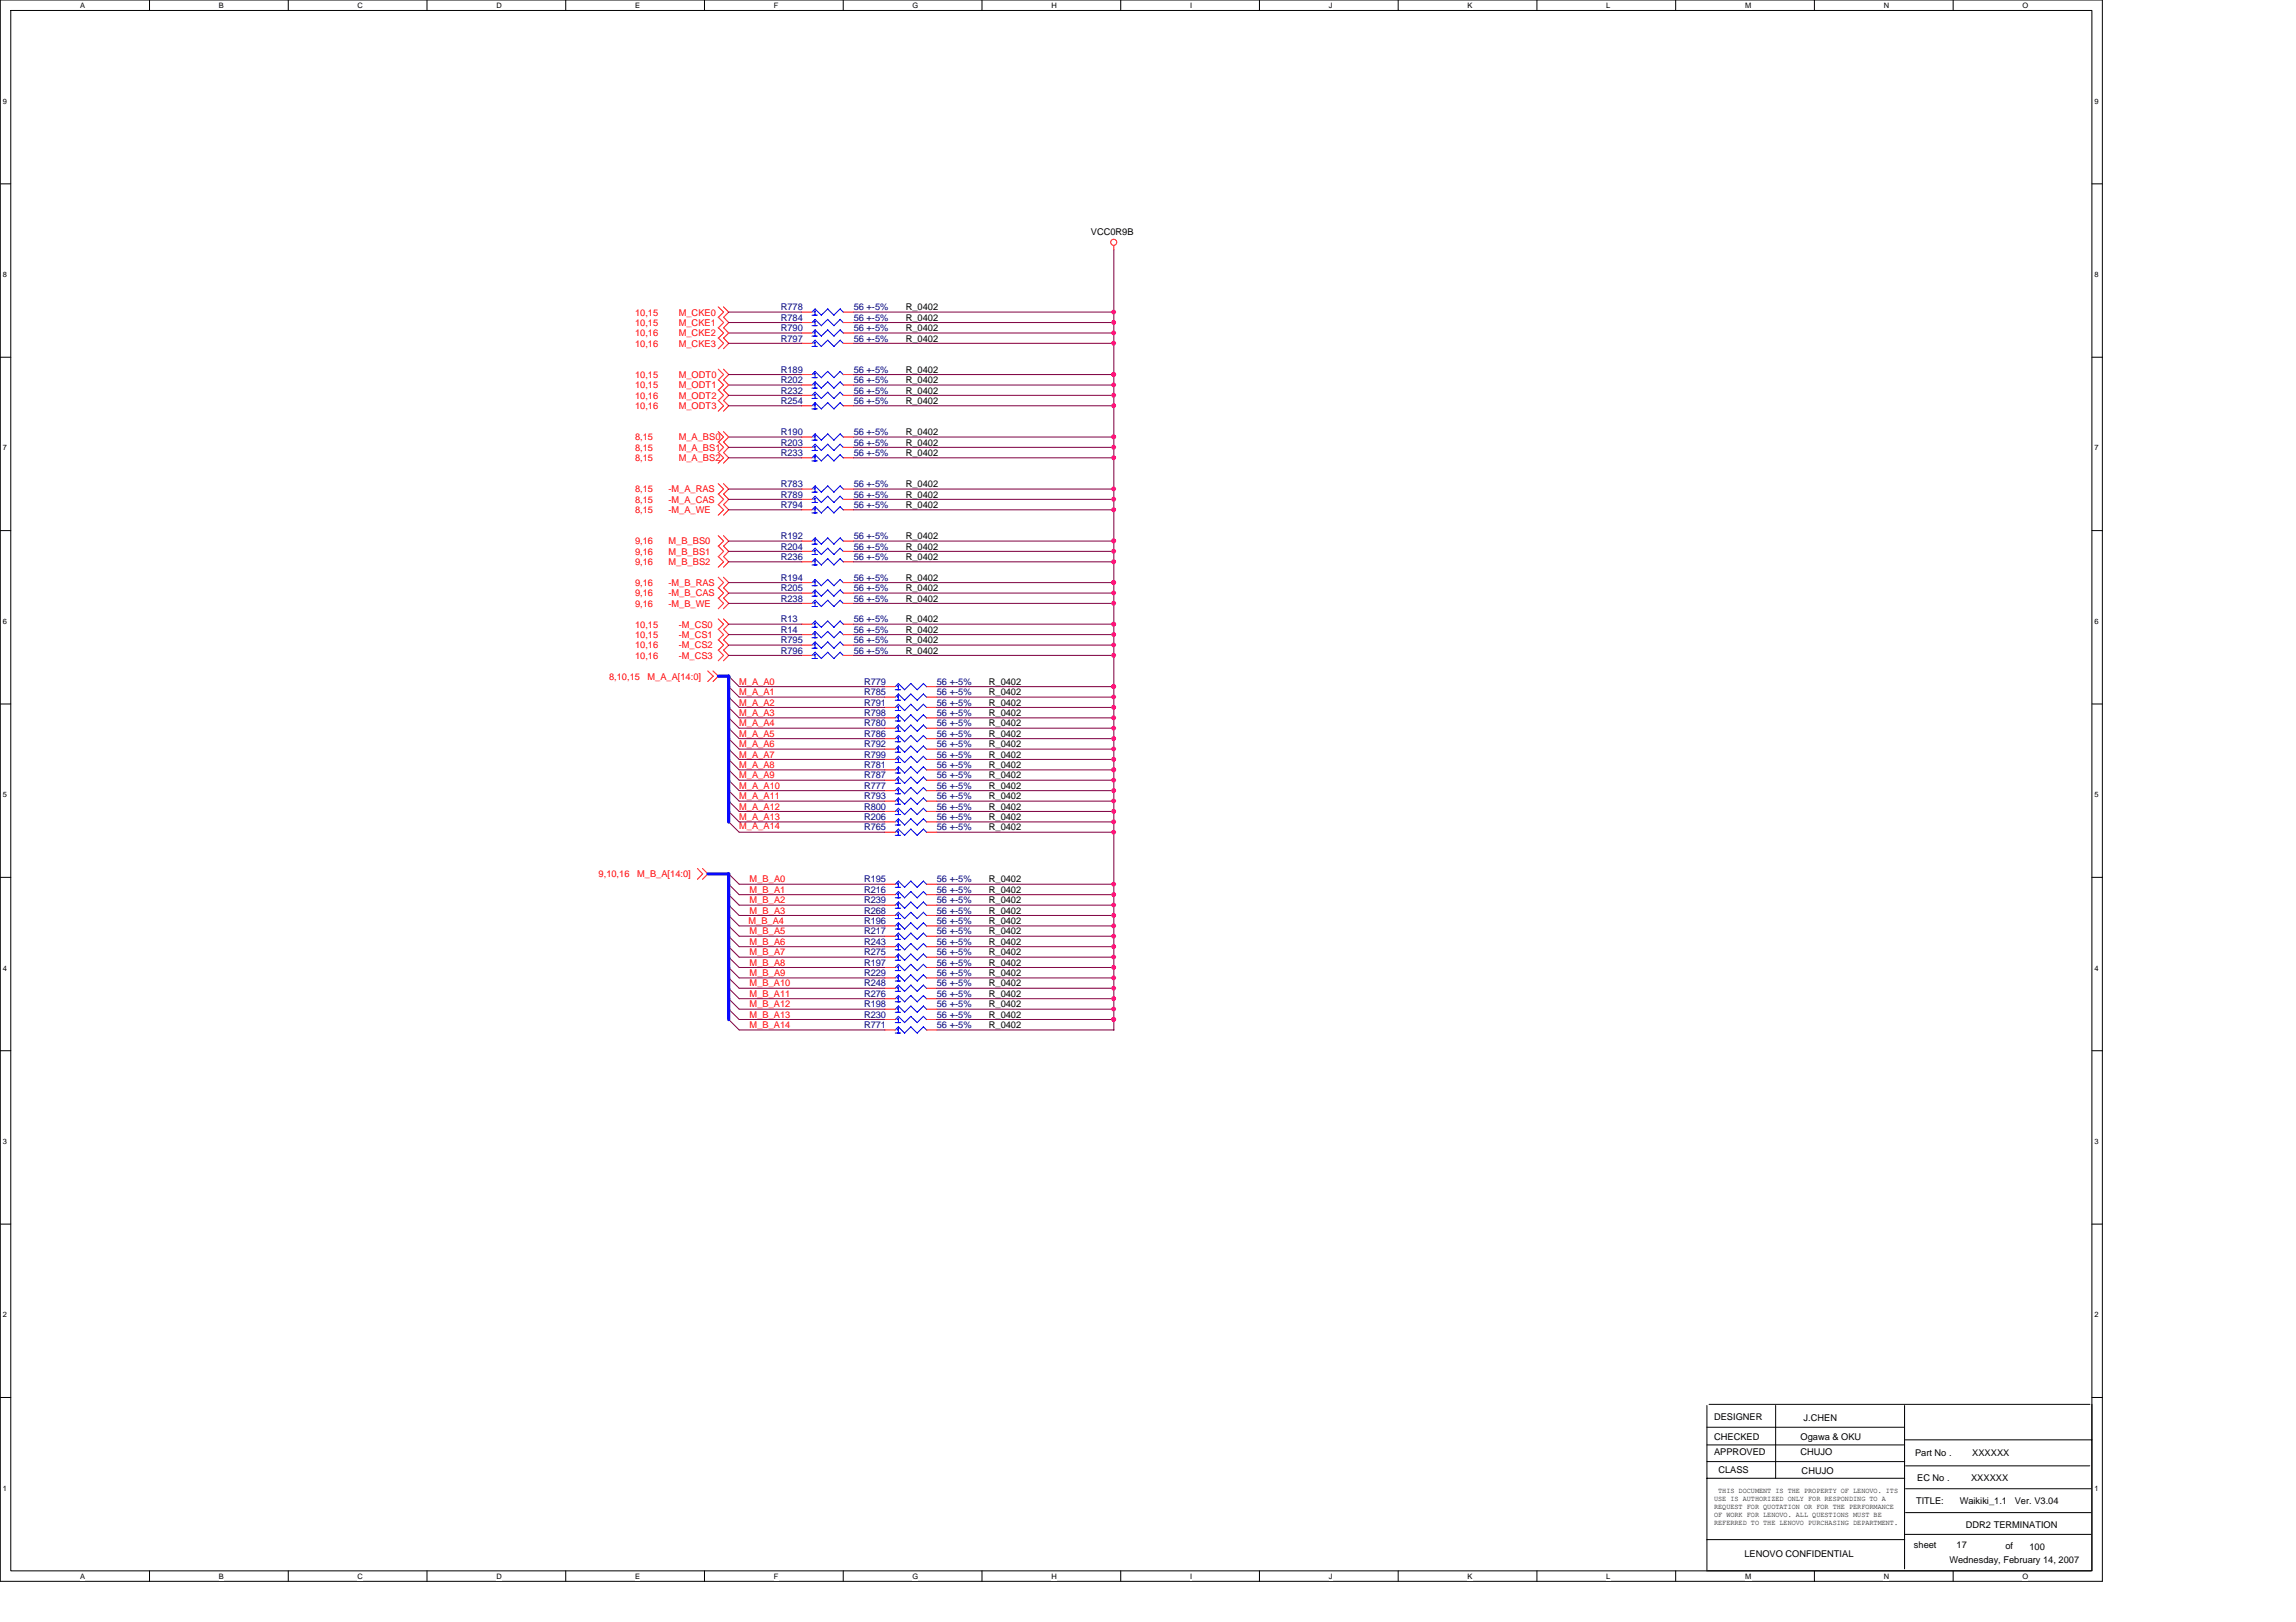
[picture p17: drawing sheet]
<svg xmlns="http://www.w3.org/2000/svg" width="297mm" height="210mm" viewBox="0 0 297 210" stroke-linecap="round" stroke-linejoin="round" font-family="sans-serif">
<defs><g id="words">
<g font-size="1.2">
<text x="141.1" y="30.5">VCC0R9B</text>
<text x="117.2" y="40.2">R_0402</text>
<text x="117.2" y="41.5">R_0402</text>
<text x="117.2" y="42.8">R_0402</text>
<text x="117.2" y="44.2">R_0402</text>
<text x="117.2" y="50.9">R_0402</text>
<text x="117.2" y="52.3">R_0402</text>
<text x="117.2" y="49.6">R_0402</text>
<text x="117.2" y="48.2">R_0402</text>
<text x="117.2" y="56.3">R_0402</text>
<text x="117.2" y="59">R_0402</text>
<text x="117.2" y="57.7">R_0402</text>
<text x="117.2" y="65.7">R_0402</text>
<text x="117.2" y="64.4">R_0402</text>
<text x="117.2" y="63">R_0402</text>
<text x="117.2" y="69.8">R_0402</text>
<text x="117.2" y="71.1">R_0402</text>
<text x="117.2" y="77.9">R_0402</text>
<text x="117.2" y="76.5">R_0402</text>
<text x="117.2" y="75.1">R_0402</text>
<text x="117.2" y="72.5">R_0402</text>
<text x="117.2" y="80.5">R_0402</text>
<text x="117.2" y="81.9">R_0402</text>
<text x="117.2" y="83.2">R_0402</text>
<text x="117.2" y="84.6">R_0402</text>
<text x="127.9" y="90">R_0402</text>
<text x="127.9" y="88.6">R_0402</text>
<text x="127.9" y="91.3">R_0402</text>
<text x="127.9" y="92.6">R_0402</text>
<text x="127.9" y="95.3">R_0402</text>
<text x="127.9" y="94">R_0402</text>
<text x="127.9" y="98">R_0402</text>
<text x="127.9" y="100.7">R_0402</text>
<text x="127.9" y="99.4">R_0402</text>
<text x="127.9" y="96.7">R_0402</text>
<text x="127.9" y="102.1">R_0402</text>
<text x="127.9" y="103.4">R_0402</text>
<text x="127.9" y="107.5">R_0402</text>
<text x="127.9" y="106.1">R_0402</text>
<text x="127.9" y="104.8">R_0402</text>
<text x="127.9" y="114.2">R_0402</text>
<text x="127.9" y="118.2">R_0402</text>
<text x="127.9" y="116.9">R_0402</text>
<text x="127.9" y="115.5">R_0402</text>
<text x="127.9" y="119.6">R_0402</text>
<text x="127.9" y="122.3">R_0402</text>
<text x="127.9" y="120.9">R_0402</text>
<text x="127.9" y="125">R_0402</text>
<text x="127.9" y="123.6">R_0402</text>
<text x="127.9" y="131.7">R_0402</text>
<text x="127.9" y="129">R_0402</text>
<text x="127.9" y="127.7">R_0402</text>
<text x="127.9" y="126.3">R_0402</text>
<text x="127.9" y="130.3">R_0402</text>
<text x="127.9" y="133">R_0402</text>
<text x="221.8" y="183.8">DESIGNER</text>
<text x="233.3" y="183.9">J.CHEN</text>
<text x="221.8" y="186.4">CHECKED</text>
<text x="221.8" y="188.2">APPROVED</text>
<text x="222.3" y="190.6">CLASS</text>
<text x="232.9" y="186.4">Ogawa &amp; OKU</text>
<text x="232.9" y="188.2">CHUJO</text>
<text x="233.1" y="190.8">CHUJO</text>
<text x="247.8" y="188.4">Part No .</text>
<text x="248" y="191.6">EC No .</text>
<text x="255" y="191.6">XXXXXX</text>
<text x="255.2" y="188.4">XXXXXX</text>
<text x="247.9" y="194.7">TITLE:</text>
<text x="253.5" y="194.7">Waikiki_1.1</text>
<text x="254.3" y="197.8">DDR2 TERMINATION</text>
<text x="260.7" y="194.7">Ver. V3.04</text>
<text x="225.7" y="201.5">LENOVO CONFIDENTIAL</text>
<text x="247.6" y="200.3">sheet</text>
<text x="252.2" y="202.2">Wednesday, February 14, 2007</text>
<text x="253.1" y="200.3">17</text>
<text x="259.5" y="200.5">of</text>
<text x="262.5" y="200.6">100</text>
</g>
<g font-size="1.2" fill="#f00">
<text x="82.2" y="40.8">10,15</text>
<text x="87.8" y="40.8">M_CKE0</text>
<text x="82.2" y="42.2">10,15</text>
<text x="82.2" y="43.5">10,16</text>
<text x="82.2" y="44.9">10,16</text>
<text x="87.8" y="42.2">M_CKE1</text>
<text x="87.8" y="43.5">M_CKE2</text>
<text x="87.8" y="44.9">M_CKE3</text>
<text x="82.2" y="50.2">10,15</text>
<text x="82.2" y="52.9">10,16</text>
<text x="82.2" y="48.9">10,15</text>
<text x="82.2" y="51.6">10,16</text>
<text x="87.8" y="50.2">M_ODT1</text>
<text x="87.8" y="52.9">M_ODT3</text>
<text x="87.8" y="48.9">M_ODT0</text>
<text x="87.8" y="51.6">M_ODT2</text>
<text x="82.2" y="59.7">8,15</text>
<text x="82.2" y="57">8,15</text>
<text x="82.2" y="58.3">8,15</text>
<text x="87.8" y="59.7">M_A_BS2</text>
<text x="87.8" y="57">M_A_BS0</text>
<text x="87.8" y="58.3">M_A_BS1</text>
<text x="82.2" y="65">8,15</text>
<text x="82.2" y="63.7">8,15</text>
<text x="86.5" y="65">-M_A_CAS</text>
<text x="86.5" y="63.7">-M_A_RAS</text>
<text x="82.2" y="66.4">8,15</text>
<text x="82.2" y="71.8">9,16</text>
<text x="82.2" y="70.4">9,16</text>
<text x="86.5" y="66.4">-M_A_WE</text>
<text x="86.5" y="71.8">M_B_BS1</text>
<text x="86.5" y="70.4">M_B_BS0</text>
<text x="82.2" y="73.1">9,16</text>
<text x="82.2" y="77.2">9,16</text>
<text x="82.2" y="75.8">9,16</text>
<text x="86.5" y="73.1">M_B_BS2</text>
<text x="86.5" y="77.2">-M_B_CAS</text>
<text x="86.5" y="75.8">-M_B_RAS</text>
<text x="82.2" y="78.5">9,16</text>
<text x="82.2" y="83.9">10,16</text>
<text x="82.2" y="81.2">10,15</text>
<text x="82.2" y="82.5">10,15</text>
<text x="86.5" y="78.5">-M_B_WE</text>
<text x="87.8" y="83.9">-M_CS2</text>
<text x="87.8" y="81.2">-M_CS0</text>
<text x="87.8" y="82.5">-M_CS1</text>
<text x="78.8" y="87.9">8,10,15</text>
<text x="82.2" y="85.2">10,16</text>
<text x="83.8" y="87.9">M_A_A[14:0]</text>
<text x="87.8" y="85.2">-M_CS3</text>
<text x="95.6" y="90">M_A_A1</text>
<text x="95.6" y="88.6">M_A_A0</text>
<text x="95.6" y="95.3">M_A_A5</text>
<text x="95.6" y="91.3">M_A_A2</text>
<text x="95.6" y="92.6">M_A_A3</text>
<text x="95.6" y="94">M_A_A4</text>
<text x="95.6" y="96.7">M_A_A6</text>
<text x="95.6" y="98">M_A_A7</text>
<text x="95.6" y="99.4">M_A_A8</text>
<text x="95.6" y="100.7">M_A_A9</text>
<text x="95.6" y="102.1">M_A_A10</text>
<text x="95.6" y="104.8">M_A_A12</text>
<text x="95.6" y="106.1">M_A_A13</text>
<text x="95.6" y="107.3">M_A_A14</text>
<text x="95.6" y="103.4">M_A_A11</text>
<text x="77.4" y="113.5">9,10,16</text>
<text x="82.4" y="113.5">M_B_A[14:0]</text>
<text x="96.8" y="119.6">M_B_A4</text>
<text x="97" y="116.9">M_B_A2</text>
<text x="97" y="114.2">M_B_A0</text>
<text x="97" y="115.5">M_B_A1</text>
<text x="97" y="118.2">M_B_A3</text>
<text x="97" y="120.9">M_B_A5</text>
<text x="97" y="123.6">M_B_A7</text>
<text x="97" y="122.3">M_B_A6</text>
<text x="97" y="125">M_B_A8</text>
<text x="97" y="131.7">M_B_A13</text>
<text x="97" y="130.3">M_B_A12</text>
<text x="97" y="126.3">M_B_A9</text>
<text x="97" y="127.7">M_B_A10</text>
<text x="97" y="129">M_B_A11</text>
<text x="97" y="133">M_B_A14</text>
</g>
<g font-size="1.2" fill="#000080">
<text x="101" y="40.2">R778</text>
<text x="101" y="41.5">R784</text>
<text x="110.4" y="40.2">56 +-5%</text>
<text x="110.4" y="41.5">56 +-5%</text>
<text x="101" y="42.8">R790</text>
<text x="101" y="44.2">R797</text>
<text x="110.4" y="42.8">56 +-5%</text>
<text x="110.4" y="44.2">56 +-5%</text>
<text x="101" y="50.9">R232</text>
<text x="101" y="52.3">R254</text>
<text x="101" y="49.6">R202</text>
<text x="101" y="48.2">R189</text>
<text x="110.4" y="50.9">56 +-5%</text>
<text x="110.4" y="52.3">56 +-5%</text>
<text x="110.4" y="49.6">56 +-5%</text>
<text x="110.4" y="48.2">56 +-5%</text>
<text x="101" y="56.3">R190</text>
<text x="101" y="59">R233</text>
<text x="101" y="57.7">R203</text>
<text x="110.4" y="56.3">56 +-5%</text>
<text x="110.4" y="59">56 +-5%</text>
<text x="110.4" y="57.7">56 +-5%</text>
<text x="101" y="65.7">R794</text>
<text x="101" y="64.4">R789</text>
<text x="101" y="63">R783</text>
<text x="110.4" y="65.7">56 +-5%</text>
<text x="110.4" y="64.4">56 +-5%</text>
<text x="110.4" y="63">56 +-5%</text>
<text x="101" y="69.8">R192</text>
<text x="101" y="71.1">R204</text>
<text x="110.4" y="69.8">56 +-5%</text>
<text x="110.4" y="71.1">56 +-5%</text>
<text x="101" y="77.9">R238</text>
<text x="101" y="76.5">R205</text>
<text x="101" y="75.1">R194</text>
<text x="101" y="72.5">R236</text>
<text x="110.4" y="77.9">56 +-5%</text>
<text x="110.4" y="76.5">56 +-5%</text>
<text x="110.4" y="75.1">56 +-5%</text>
<text x="110.4" y="72.5">56 +-5%</text>
<text x="101" y="80.5">R13</text>
<text x="101" y="81.9">R14</text>
<text x="101" y="83.2">R795</text>
<text x="110.4" y="80.5">56 +-5%</text>
<text x="110.4" y="81.9">56 +-5%</text>
<text x="110.4" y="83.2">56 +-5%</text>
<text x="101" y="84.6">R796</text>
<text x="110.4" y="84.6">56 +-5%</text>
<text x="111.8" y="90">R785</text>
<text x="111.8" y="88.6">R779</text>
<text x="121.2" y="90">56 +-5%</text>
<text x="121.2" y="88.6">56 +-5%</text>
<text x="111.8" y="91.3">R791</text>
<text x="111.8" y="92.6">R798</text>
<text x="111.8" y="95.3">R786</text>
<text x="111.8" y="94">R780</text>
<text x="121.2" y="91.3">56 +-5%</text>
<text x="121.2" y="92.6">56 +-5%</text>
<text x="121.2" y="95.3">56 +-5%</text>
<text x="121.2" y="94">56 +-5%</text>
<text x="111.8" y="98">R799</text>
<text x="111.8" y="100.7">R787</text>
<text x="111.8" y="99.4">R781</text>
<text x="111.8" y="96.7">R792</text>
<text x="121.2" y="98">56 +-5%</text>
<text x="121.2" y="100.7">56 +-5%</text>
<text x="121.2" y="99.4">56 +-5%</text>
<text x="121.2" y="96.7">56 +-5%</text>
<text x="111.8" y="102.1">R777</text>
<text x="111.8" y="103.4">R793</text>
<text x="111.8" y="107.5">R765</text>
<text x="111.8" y="106.1">R206</text>
<text x="111.8" y="104.8">R800</text>
<text x="121.2" y="102.1">56 +-5%</text>
<text x="121.2" y="103.4">56 +-5%</text>
<text x="121.2" y="107.5">56 +-5%</text>
<text x="121.2" y="106.1">56 +-5%</text>
<text x="121.2" y="104.8">56 +-5%</text>
<text x="111.8" y="114.2">R195</text>
<text x="111.8" y="118.2">R268</text>
<text x="111.8" y="116.9">R239</text>
<text x="111.8" y="115.5">R216</text>
<text x="111.8" y="119.6">R196</text>
<text x="121.2" y="114.2">56 +-5%</text>
<text x="121.2" y="118.2">56 +-5%</text>
<text x="121.2" y="116.9">56 +-5%</text>
<text x="121.2" y="115.5">56 +-5%</text>
<text x="121.2" y="119.6">56 +-5%</text>
<text x="111.8" y="122.3">R243</text>
<text x="111.8" y="120.9">R217</text>
<text x="111.8" y="125">R197</text>
<text x="111.8" y="123.6">R275</text>
<text x="121.2" y="122.3">56 +-5%</text>
<text x="121.2" y="120.9">56 +-5%</text>
<text x="121.2" y="125">56 +-5%</text>
<text x="121.2" y="123.6">56 +-5%</text>
<text x="111.8" y="131.7">R230</text>
<text x="111.8" y="129">R276</text>
<text x="111.8" y="127.7">R248</text>
<text x="111.8" y="126.3">R229</text>
<text x="111.8" y="130.3">R198</text>
<text x="121.2" y="131.7">56 +-5%</text>
<text x="121.2" y="129">56 +-5%</text>
<text x="121.2" y="127.7">56 +-5%</text>
<text x="121.2" y="126.3">56 +-5%</text>
<text x="121.2" y="130.3">56 +-5%</text>
<text x="111.8" y="133">R771</text>
<text x="121.2" y="133">56 +-5%</text>
</g>
<g font-size="1">
<text x="10.4" y="1">A</text>
<text x="28.3" y="1">B</text>
<text x="46.3" y="1">C</text>
<text x="64.2" y="1">D</text>
<text x="82.2" y="1">E</text>
<text x="100.1" y="1">F</text>
<text x="118.1" y="1">G</text>
<text x="136" y="1">H</text>
<text x="154" y="1">I</text>
<text x="171.9" y="1">J</text>
<text x="189.9" y="1">K</text>
<text x="207.8" y="1">L</text>
<text x="225.8" y="1">M</text>
<text x="243.7" y="1">N</text>
<text x="261.7" y="1">O</text>
<text x=".4" y="13.4">9</text>
<text x="271" y="13.4">9</text>
<text x=".4" y="35.9">8</text>
<text x="271" y="35.9">8</text>
<text x=".4" y="58.3">7</text>
<text x="271" y="58.3">7</text>
<text x=".4" y="80.7">6</text>
<text x="271" y="80.7">6</text>
<text x=".4" y="103.2">5</text>
<text x="271" y="103.2">5</text>
<text x=".4" y="125.6">4</text>
<text x="271" y="125.6">4</text>
<text x=".4" y="148">3</text>
<text x="271" y="148">3</text>
<text x=".4" y="170.5">2</text>
<text x="271" y="170.5">2</text>
<text x=".4" y="192.9">1</text>
<text x="221.8" y="194.3">USE IS AUTHORIZED ONLY FOR RESPONDING TO A</text>
<text x="221.8" y="195.3">REQUEST FOR QUOTATION OR FOR THE PERFORMANCE</text>
<text x="221.8" y="196.3">OF WORK FOR LENOVO. ALL QUESTIONS MUST BE</text>
<text x="221.8" y="197.3">REFERRED TO THE LENOVO PURCHASING DEPARTMENT.</text>
<text x="222.3" y="193.3">THIS DOCUMENT IS THE PROPERTY OF LENOVO. ITS</text>
<text x="271" y="192.9">1</text>
<text x="10.4" y="204.3">A</text>
<text x="28.3" y="204.3">B</text>
<text x="46.3" y="204.3">C</text>
<text x="64.2" y="204.3">D</text>
<text x="82.2" y="204.3">E</text>
<text x="100.1" y="204.3">F</text>
<text x="118.1" y="204.3">G</text>
<text x="136" y="204.3">H</text>
<text x="154" y="204.3">I</text>
<text x="171.9" y="204.3">J</text>
<text x="189.9" y="204.3">K</text>
<text x="207.8" y="204.3">L</text>
<text x="225.8" y="204.3">M</text>
<text x="243.7" y="204.3">N</text>
<text x="261.7" y="204.3">O</text>
</g>
</g></defs>
<path d="M0 0h272v204.6h-272zM1.4 1.4h269.2v201.9h-269.2z" fill="none" stroke="#000" stroke-width=".13"/>
<g fill="#fff">
<path d="M10.4 .1h.6v1.1h-.6z"/>
<path d="M10.4 203.4h.6v1.1h-.6z"/>
</g>
<path d="M19.3 0v1.4M19.3 203.3v1.3" fill="none" stroke="#000" stroke-width=".13"/>
<g fill="#fff">
<path d="M28.3 .1h.7v1.1h-.7z"/>
<path d="M28.3 203.4h.7v1.1h-.7z"/>
</g>
<path d="M37.3 0v1.4M37.3 203.3v1.3" fill="none" stroke="#000" stroke-width=".13"/>
<g fill="#fff">
<path d="M46.3 .1h.6v1.1h-.6z"/>
<path d="M46.3 203.4h.6v1.1h-.6z"/>
</g>
<path d="M55.2 0v1.4M55.2 203.3v1.3" fill="none" stroke="#000" stroke-width=".13"/>
<g fill="#fff">
<path d="M64.2 .1h.7v1.1h-.7z"/>
<path d="M64.2 203.4h.7v1.1h-.7z"/>
</g>
<path d="M73.2 0v1.4M73.2 203.3v1.3" fill="none" stroke="#000" stroke-width=".13"/>
<g fill="#fff">
<path d="M82.2 .1h.6v1.1h-.6z"/>
<path d="M82.2 203.4h.6v1.1h-.6z"/>
</g>
<path d="M91.1 0v1.4M91.1 203.3v1.3" fill="none" stroke="#000" stroke-width=".13"/>
<g fill="#fff">
<path d="M100.1 .1h.6v1.1h-.6z"/>
<path d="M100.1 203.4h.6v1.1h-.6z"/>
</g>
<path d="M109.1 0v1.4M109.1 203.3v1.3" fill="none" stroke="#000" stroke-width=".13"/>
<g fill="#fff">
<path d="M118.1 .1h.7v1.1h-.7z"/>
<path d="M118.1 203.4h.7v1.1h-.7z"/>
</g>
<path d="M127 0v1.4M127 203.3v1.3" fill="none" stroke="#000" stroke-width=".13"/>
<g fill="#fff">
<path d="M136 .1h.7v1.1h-.7z"/>
<path d="M136 203.4h.7v1.1h-.7z"/>
</g>
<path d="M145 0v1.4M145 203.3v1.3" fill="none" stroke="#000" stroke-width=".13"/>
<g fill="#fff">
<path d="M154 .1h.2v1.1h-.2z"/>
<path d="M154 203.4h.2v1.1h-.2z"/>
</g>
<path d="M162.9 0v1.4M162.9 203.3v1.3" fill="none" stroke="#000" stroke-width=".13"/>
<g fill="#fff">
<path d="M171.9 .1h.5v1.1h-.5z"/>
<path d="M171.9 203.4h.5v1.1h-.5z"/>
</g>
<path d="M180.9 0v1.4M180.9 203.3v1.3" fill="none" stroke="#000" stroke-width=".13"/>
<g fill="#fff">
<path d="M189.9 .1h.6v1.1h-.6z"/>
<path d="M189.9 203.4h.6v1.1h-.6z"/>
</g>
<path d="M198.8 0v1.4M198.8 203.3v1.3" fill="none" stroke="#000" stroke-width=".13"/>
<g fill="#fff">
<path d="M207.8 .1h.5v1.1h-.5z"/>
<path d="M207.8 203.4h.5v1.1h-.5z"/>
</g>
<path d="M216.8 0v1.4M216.8 203.3v1.3" fill="none" stroke="#000" stroke-width=".13"/>
<g fill="#fff">
<path d="M225.8 .1h.7v1.1h-.7z"/>
<path d="M225.8 203.4h.7v1.1h-.7z"/>
</g>
<path d="M234.7 0v1.4M234.7 203.3v1.3" fill="none" stroke="#000" stroke-width=".13"/>
<g fill="#fff">
<path d="M243.7 .1h.7v1.1h-.7z"/>
<path d="M243.7 203.4h.7v1.1h-.7z"/>
</g>
<path d="M252.7 0v1.4M252.7 203.3v1.3" fill="none" stroke="#000" stroke-width=".13"/>
<g fill="#fff">
<path d="M261.7 .1h.7v1.1h-.7z"/>
<path d="M261.7 203.4h.7v1.1h-.7z"/>
<path d="M.4 12.6h.5v1h-.5z"/>
<path d="M271 12.6h.5v1h-.5z"/>
<path d="M.4 35h.5v1.1h-.5z"/>
<path d="M271 35h.5v1.1h-.5z"/>
</g>
<path d="M0 23.8h1.4M270.6 23.8h1.4" fill="none" stroke="#000" stroke-width=".13"/>
<g fill="#fff">
<path d="M.4 57.4h.5v1.1h-.5z"/>
<path d="M271 57.4h.5v1.1h-.5z"/>
</g>
<path d="M0 46.2h1.4M270.6 46.2h1.4" fill="none" stroke="#000" stroke-width=".13"/>
<g fill="#fff">
<path d="M.4 79.9h.5v1h-.5z"/>
<path d="M271 79.9h.5v1h-.5z"/>
</g>
<path d="M0 68.7h1.4M270.6 68.7h1.4" fill="none" stroke="#000" stroke-width=".13"/>
<g fill="#fff">
<path d="M.4 102.3h.5v1.1h-.5z"/>
<path d="M271 102.3h.5v1.1h-.5z"/>
</g>
<path d="M0 91.1h1.4M270.6 91.1h1.4" fill="none" stroke="#000" stroke-width=".13"/>
<g fill="#fff">
<path d="M.4 124.8h.5v1h-.5z"/>
<path d="M271 124.8h.5v1h-.5z"/>
</g>
<path d="M0 113.5h1.4M270.6 113.5h1.4" fill="none" stroke="#000" stroke-width=".13"/>
<g fill="#fff">
<path d="M.4 147.2h.5v1.1h-.5z"/>
<path d="M271 147.2h.5v1.1h-.5z"/>
</g>
<path d="M0 136h1.4M270.6 136h1.4" fill="none" stroke="#000" stroke-width=".13"/>
<g fill="#fff">
<path d="M.4 169.6h.5v1.1h-.5z"/>
<path d="M271 169.6h.5v1.1h-.5z"/>
</g>
<path d="M0 158.4h1.4M270.6 158.4h1.4" fill="none" stroke="#000" stroke-width=".13"/>
<g fill="#fff">
<path d="M.4 192.1h.5v1h-.5z"/>
<path d="M271 192.1h.5v1h-.5z"/>
</g>
<g fill="none" stroke="#000" stroke-width=".13">
<path d="M0 180.8h1.4M220.8 184.7h25.5M220.8 187h25.5M220.8 189.1h25.6M220.8 191.3h25.6M220.8 181.9v21.4M220.8 199.2h25.6M221.1 181.7h49.3M229.7 181.9v9.4M246.4 186.3h24.2M246.4 181.9v21.1M246.4 198.6h24.1"/>
<path d="M246.5 192.7h24M246.5 189.7h23.9M246.5 195.7h24M270.6 180.8h1.4M270.6 181.7v21.6M220.9 203.3h49.6"/>
</g>
<g fill="none" stroke="#f00" stroke-width=".13">
<path d="M92.9 39.7l.7 .7-.7 .7M93.6 39.7l.7 .7-.7 .7M144.1 31.8v.5M92.9 41l.7 .7-.7 .7M92.9 42.4l.7 .7-.7 .7M92.9 43.7l.7 .7-.7 .7M92.9 49.1l.7 .7-.7 .7M92.9 51.8l.7 .7-.7 .7M92.9 47.8l.7 .7-.7 .7M92.9 50.5l.7 .7-.7 .7M92.9 58.5l.7 .7-.7 .7M92.9 55.9l.7 .7-.7 .6"/>
<path d="M92.9 57.2l.7 .7-.7 .7M93.6 41l.7 .7-.7 .7M93.6 42.4l.7 .7-.7 .7M93.6 43.7l.7 .7-.7 .7M93.6 49.1l.7 .7-.7 .7M93.6 51.8l.7 .7-.7 .7M93.6 47.8l.7 .7-.7 .7M93.6 50.5l.7 .7-.7 .7M93.6 58.5l.7 .7-.7 .7M93.6 55.9l.7 .7-.7 .6M93.6 57.2l.7 .7-.7 .7M103.7 51.2h1.3"/>
<path d="M103.7 52.5h1.3M103.7 49.8h1.3M103.7 48.5h1.3M103.7 40.4h1.3M103.7 41.7h1.3M103.7 43.1h1.3M103.7 44.4h1.3M103.7 56.6h1.3M103.7 59.2h1.3M103.7 57.9h1.3M109.1 51.2h1.3M109.1 52.5h1.3"/>
<path d="M109.1 49.8h1.3M109.1 48.5h1.3M109.1 40.4h1.3M109.1 41.7h1.3M109.1 43.1h1.3M109.1 44.4h1.3M109.1 56.6h1.3M109.1 59.2h1.3M109.1 57.9h1.3M92.9 63.9l.7 .7-.7 .7M92.9 62.6l.7 .7-.7 .7M92.9 65.3l.7 .7-.7 .7"/>
<path d="M92.9 70.7l.7 .7-.7 .7M92.9 69.3l.7 .7-.7 .7M92.9 72l.7 .7-.7 .7M92.9 76.1l.7 .7-.7 .6M92.9 77.4l.7 .7-.7 .7M92.9 74.7l.7 .7-.7 .7M93.6 63.9l.7 .7-.7 .7M93.6 62.6l.7 .7-.7 .7M93.6 65.3l.7 .7-.7 .7M93.6 70.7l.7 .7-.7 .7M93.6 69.3l.7 .7-.7 .7M93.6 72l.7 .7-.7 .7"/>
<path d="M93.6 76.1l.7 .7-.7 .6M93.6 77.4l.7 .7-.7 .7M93.6 74.7l.7 .7-.7 .7M103.7 78.1h1.3M103.7 76.8h1.3M103.7 75.4h1.3M103.7 66h1.3M103.7 64.6h1.3M103.7 63.3h1.3M103.7 72.7h1.3M103.7 70h1.3M103.7 71.4h1.3"/>
<path d="M109.1 78.1h1.3M109.1 76.8h1.3M109.1 75.4h1.3M109.1 66h1.3M109.1 64.6h1.3M109.1 63.3h1.3M109.1 72.7h1.3M109.1 70h1.3M109.1 71.4h1.3M91.6 86.8l.7 .7-.7 .7M92.2 86.8l.7 .7-.7 .7M92.9 82.8l.7 .7-.7 .7"/>
<path d="M92.9 80.1l.7 .7-.7 .7M92.9 81.4l.7 .7-.7 .7M92.9 84.1l.7 .7-.7 .7M93.6 82.8l.7 .7-.7 .7M93.6 80.1l.7 .7-.7 .7M93.6 81.4l.7 .7-.7 .7M93.6 84.1l.7 .7-.7 .7M103.7 80.8h1.3M103.7 82.1h1.3M103.7 83.5h1.3M103.7 84.8h1.3M109.1 80.8h1.3"/>
<path d="M109.1 82.1h1.3M109.1 83.5h1.3M109.1 84.8h1.3M114.5 98.3h1.3M114.5 99.6h1.3M114.5 91.5h1.3M114.5 90.2h1.3M114.5 88.9h1.3M114.5 92.9h1.3M114.5 96.9h1.3M114.5 95.6h1.3M114.5 94.2h1.3"/>
<path d="M119.9 98.3h1.3M119.9 99.6h1.3M119.9 91.5h1.3M119.9 90.2h1.3M119.9 88.9h1.3M119.9 92.9h1.3M119.9 96.9h1.3M119.9 95.6h1.3M119.9 94.2h1.3M90.2 112.4l.7 .7-.7 .7M90.9 112.4l.7 .7-.7 .7M114.5 114.4h1.3"/>
<path d="M114.5 102.3h1.3M114.5 101h1.3M114.5 118.5h1.3M114.5 117.1h1.3M114.5 103.7h1.3M114.5 115.8h1.3M114.5 119.8h1.3M114.5 107.7h1.3M114.5 106.4h1.3M114.5 105h1.3M119.9 114.4h1.3M119.9 102.3h1.3"/>
<path d="M119.9 101h1.3M119.9 118.5h1.3M119.9 117.1h1.3M119.9 103.7h1.3M119.9 115.8h1.3M119.9 119.8h1.3M119.9 107.7h1.3M119.9 106.4h1.3M119.9 105h1.3M114.5 122.5h1.3M114.5 121.2h1.3M114.5 125.2h1.3"/>
<path d="M114.5 133.3h1.3M114.5 131.9h1.3M114.5 129.2h1.3M114.5 127.9h1.3M114.5 126.6h1.3M114.5 130.6h1.3M114.5 123.9h1.3M119.9 122.5h1.3M119.9 121.2h1.3M119.9 125.2h1.3M119.9 133.3h1.3M119.9 131.9h1.3"/>
<path d="M119.9 129.2h1.3M119.9 127.9h1.3M119.9 126.6h1.3M119.9 130.6h1.3M119.9 123.9h1.3"/>
<circle cx="144.1" cy="31.4" r=".39"/>
</g>
<g fill="none" stroke="#00f" stroke-width=".13">
<path d="M105.4 40l.9 .8M105.5 40l-.5 .4M108.7 40l.4 .4M108.7 40l-.8 .8M105 51.6h.7M105 52.9h.7M105 50.2h.7M105 48.9h.7M105 40.8h.7M105 42.1h.7M105 43.5h.7M105 44.8h.7"/>
<path d="M105 57h.7M105 59.6h.7M105 58.3h.7M105.3 59.3l.1-.2v.5M105.4 40.2v.6M105.4 41.6v.5M105.4 42.9v.6M105.4 44.3v.5M105.4 48.3v.6M105.4 49.7v.5M105.4 51v.6M105.4 52.3v.6"/>
<path d="M105.4 56.4v.6M105.4 57.7v.6M105.4 50.8l.9 .8M105.4 51l-.1 .2M105.4 52.1l.9 .8M105.4 52.4l-.1 .1M105.4 49.4l.9 .8M105.4 49.7l-.1 .1M105.4 48.1l.9 .8M105.4 48.3l-.1 .2M105.4 40.3l-.1 .1M105.4 41.3l.9 .9"/>
<path d="M105.4 41.6l-.1 .2M105.4 42.7l.9 .8M105.4 42.9l-.1 .2M105.4 44l.9 .9M105.4 44.3l-.1 .1M105.4 56.2l.9 .8M105.4 56.4l-.1 .2M105.4 58.8l.9 .9M105.4 57.5l.9 .8M105.4 57.8l-.1 .1M105.5 50.7l-.5 .5M105.5 52.1l-.5 .4"/>
<path d="M105.5 49.4l-.5 .4M105.5 48l-.5 .5M105.5 41.3l-.5 .4M105.5 42.7l-.5 .4M105.5 44l-.5 .4M105.5 56.1l-.5 .5M105.5 58.8l-.5 .4M105.5 57.5l-.5 .4M106.3 51.6l.8-.9 .8 .9M106.3 52.9l.8-.8 .8 .8M106.3 48.9l.8-.9 .8 .9M106.3 40.8l.8-.8 .8 .8"/>
<path d="M106.3 44.8l.8-.8 .8 .9M106.3 57l.8-.9 .8 .9M106.3 59.6l.8-.8 .8 .9M106.3 58.3l.8-.8 .8 .8M107.1 49.4l.8 .8M107.1 41.3l.8 .9M107.1 42.7l.8 .8M107.1 49.4l-.8 .8M107.1 41.3l-.8 .8M107.1 42.7l-.8 .8M108.7 50.8l.4 .4M108.7 52.1l.4 .4"/>
<path d="M108.7 49.4l.4 .4M108.7 48.1l.4 .4M108.7 41.3l.4 .5M108.7 42.7l.4 .4M108.7 44l.4 .4M108.7 56.2l.4 .4M108.7 58.8l.4 .5M108.7 57.5l.4 .4M108.7 50.7l-.8 .9M108.7 52.1l-.8 .8M108.7 49.4l-.8 .8M108.7 48l-.8 .9"/>
<path d="M108.7 41.3l-.8 .8M108.7 42.7l-.8 .8M108.7 44l-.8 .8M108.7 56.1l-.8 .9M108.7 58.8l-.8 .8M108.7 57.5l-.8 .8M105 78.5h.7M105 77.2h.7M105 75.8h.7M105 66.4h.7M105 65h.7M105 63.7h.7"/>
<path d="M105 73.1h.7M105 70.4h.7M105 71.8h.7M105.3 63.3l.1-.2v.6M105.3 66l.1-.2v.6M105.3 70l.1-.2v.6M105.3 71.4l.1-.2v.6M105.3 72.7l.1-.2v.6M105.3 75.4l.1-.2v.6M105.3 76.8l.1-.2v.6M105.3 78.1l.1-.2v.6M105.4 77.7l.9 .8"/>
<path d="M105.4 64.5v.5M105.4 76.3l.9 .9M105.4 75l.9 .8M105.4 65.6l.9 .8M105.4 64.2l.9 .8M105.4 64.5l-.1 .1M105.4 62.9l.9 .8M105.4 72.3l.9 .8M105.4 69.6l.9 .8M105.4 71l.9 .8M105.5 77.7l-.5 .4M105.5 76.3l-.5 .5"/>
<path d="M105.5 75l-.5 .4M105.5 65.6l-.5 .4M105.5 64.2l-.5 .4M105.5 62.9l-.5 .4M105.5 72.3l-.5 .4M105.5 69.6l-.5 .4M105.5 70.9l-.5 .5M106.3 66.4l.8-.8 .8 .8M106.3 63.7l.8-.8 .8 .8M106.3 70.4l.8-.8 .8 .8M107.1 76.3l.8 .9M107.1 64.2l.8 .8"/>
<path d="M107.1 72.3l.8 .8M107.1 77.7l-.8 .8M107.1 76.3l-.8 .9M107.1 75l-.8 .8M107.1 64.2l-.8 .8M107.1 72.3l-.8 .8M107.1 70.9l-.8 .9M108.7 77.7l.4 .4M108.7 76.3l.4 .5M108.7 75l.4 .4M108.7 65.6l.4 .4M108.7 64.2l.4 .4"/>
<path d="M108.7 62.9l.4 .4M108.7 72.3l.4 .4M108.7 69.6l.4 .4M108.7 71l.4 .4M108.7 77.7l-.8 .8-.8-.8M108.7 76.3l-.8 .9M108.7 75l-.8 .8-.8-.8M108.7 65.6l-.8 .8M108.7 64.2l-.8 .8M108.7 62.9l-.8 .8M108.7 72.3l-.8 .8M108.7 69.6l-.8 .8"/>
<path d="M108.7 70.9l-.8 .9-.8-.8M105 81.2h.7M105 82.5h.7M105 83.9h.7M105 85.2h.7M105.3 80.8l.1-.2v.6M105.3 82.1l.1-.1v.5M105.3 84.8l.1-.1v.5M105.4 83.3v.6M105.4 80.4l.9 .8M105.4 81.7l.9 .8M105.4 83.1l.9 .8"/>
<path d="M105.4 83.3l-.1 .2M105.4 84.4l.9 .8M105.5 80.3l-.5 .5M105.5 81.7l-.5 .4M105.5 83.1l-.5 .4M105.5 84.4l-.5 .4M107.1 80.3l-.8 .9M107.1 81.7l-.8 .8M107.1 83.1l-.8 .8M107.1 84.4l-.8 .8M108.7 80.4l.4 .4M108.7 81.7l.4 .4"/>
<path d="M108.7 83.1l.4 .4M108.7 84.4l.4 .4M108.7 80.3l-.8 .9-.8-.8M108.7 81.7l-.8 .8-.8-.8M108.7 83.1l-.8 .8-.8-.8M108.7 84.4l-.8 .8-.8-.8M115.8 98.7h.7M115.8 91.9h.7M115.8 90.6h.7M115.8 89.3h.7M115.8 93.3h.7M115.8 97.3h.7"/>
<path d="M115.8 96h.7M115.8 94.6h.7M116.1 88.9l.1-.2v.6M116.2 90v.6M116.2 91.4v.5M116.2 92.7v.6M116.2 94.1v.5M116.2 95.4v.6M116.2 96.8v.5M116.2 98.1v.6M116.2 99.5v.5M116.2 88.5l.8 .8"/>
<path d="M116.2 97.9l.8 .8M116.2 98.1l-.1 .2M116.2 99.2l.8 .9M116.2 99.5l-.1 .2M116.2 91.1l.8 .9M116.2 91.4l-.1 .2M116.2 89.8l.8 .8M116.2 90.1l-.1 .1M116.2 93.8l.8 .9M116.2 92.5l.8 .8M116.2 94.1l-.1 .2M116.2 92.8l-.1 .1"/>
<path d="M116.2 96.5l.8 .9M116.2 96.8l-.1 .2M116.2 95.2l.8 .8M116.2 95.5l-.1 .1M116.2 97.9l-.4 .4M116.2 99.2l-.4 .4M116.2 91.1l-.4 .4M116.2 89.8l-.4 .4M116.2 88.4l-.4 .5M116.2 92.5l-.4 .4M116.2 96.5l-.4 .4M116.2 95.2l-.4 .4"/>
<path d="M116.2 93.8l-.4 .4M117.8 97.9l.9 .8M117.8 99.2l.9 .9M117.8 91.1l.9 .9M117.8 95.2l.9 .8M117.8 93.8l.9 .9M117.9 97.9l-.9 .8M117.9 96.5l-.9 .8M117.9 99.2l-.9 .8M117.9 91.1l-.9 .8M117.9 89.8l-.9 .8M117.9 88.4l-.9 .9"/>
<path d="M117.9 92.5l-.9 .8M117.9 95.2l-.9 .8M117.9 93.8l-.9 .8M119.5 88.5l.4 .4M119.5 97.9l.4 .4M119.5 99.2l.4 .5M119.5 91.1l.4 .5M119.5 89.8l.4 .4M119.5 93.8l.4 .5M119.5 92.5l.4 .4M119.5 96.5l.4 .5M119.5 95.2l.4 .4"/>
<path d="M119.5 97.9l-.8 .8M119.5 99.2l-.8 .8M119.5 91.1l-.8 .8M119.5 89.8l-.8 .8-.9-.8M119.5 88.4l-.8 .9-.9-.8M119.5 92.5l-.8 .8-.9-.8M119.5 96.5l-.8 .9-.9-.9M119.5 95.2l-.8 .8M119.5 93.8l-.8 .8M115.8 114.8h.7M115.8 102.7h.7M115.8 101.4h.7"/>
<path d="M115.8 100h.7M115.8 118.9h.7M115.8 117.5h.7M115.8 104.1h.7M115.8 116.2h.7M115.8 108.1h.7M115.8 106.8h.7M115.8 105.4h.7M116.1 119.8l.1-.1v.5M116.2 100.8v.6M116.2 102.2v.5M116.2 103.5v.6"/>
<path d="M116.2 104.9v.5M116.2 106.2v.6M116.2 107.5v.6M116.2 114.3v.5M116.2 115.6v.6M116.2 117v.5M116.2 118.3v.6M116.2 114l.8 .9M116.2 115.7l-.1 .1M116.2 114.3l-.1 .1M116.2 101.9l.8 .8M116.2 102.2l-.1 .1"/>
<path d="M116.2 100.6l.8 .8M116.2 100.8l-.1 .2M116.2 118.1l.8 .8M116.2 118.3l-.1 .2M116.2 116.7l.8 .9M116.2 117l-.1 .2M116.2 103.3l.8 .8M116.2 104.9l-.1 .1M116.2 103.5l-.1 .2M116.2 115.4l.8 .8M116.2 119.4l.8 .8M116.2 107.3l.8 .8"/>
<path d="M116.2 107.6l-.1 .1M116.2 106l.8 .8M116.2 106.2l-.1 .2M116.2 104.6l.8 .8M116.2 114l-.4 .4M116.2 101.9l-.4 .4M116.2 100.5l-.4 .5M116.2 118l-.4 .5M116.2 116.7l-.4 .4M116.2 103.3l-.4 .4M116.2 115.4l-.4 .4M116.2 119.4l-.4 .4"/>
<path d="M116.2 107.3l-.4 .4M116.2 105.9l-.4 .5M116.2 104.6l-.4 .4M117.8 114l.9 .9M117.8 101.9l.9 .8M117.8 100.6l.9 .8M117.8 118.1l.9 .8M117.8 116.7l.9 .9M117.8 103.3l.9 .8M117.8 115.4l.9 .8M117.8 119.4l.9 .8M117.8 107.3l.9 .8"/>
<path d="M117.8 106l.9 .8M117.8 104.6l.9 .8M117.9 114l-.9 .8M117.9 119.4l-.9 .8M117.9 101.9l-.9 .8M117.9 100.5l-.9 .9M117.9 118l-.9 .9M117.9 116.7l-.9 .8M117.9 103.3l-.9 .8M117.9 115.4l-.9 .8M117.9 107.3l-.9 .8M117.9 105.9l-.9 .9"/>
<path d="M117.9 104.6l-.9 .8M119.5 101.9l.4 .4M119.5 103.3l.4 .4M119.5 106l.4 .4M119.5 101.9l-.8 .8M119.5 103.3l-.8 .8M119.5 105.9l-.8 .9M119.9 114.4l-.4-.4-.8 .8M119.9 101l-.4-.5-.8 .9M119.9 118.5l-.4-.5-.8 .9M119.9 117.2l-.4-.5-.8 .8M119.9 115.8l-.4-.4-.8 .8"/>
<path d="M119.9 119.8l-.4-.4-.8 .8M119.9 107.7l-.4-.4-.8 .8M119.9 105l-.4-.4-.8 .8M115.8 122.9h.7M115.8 121.6h.7M115.8 125.6h.7M115.8 133.7h.7M115.8 132.3h.7M115.8 129.6h.7M115.8 128.3h.7M115.8 120.2h.7M115.8 127h.7"/>
<path d="M115.8 131h.7M115.8 124.3h.7M116.1 123.9l.1-.2v.6M116.1 126.6l.1-.2v.6M116.1 127.9l.1-.2v.6M116.1 130.6l.1-.2v.6M116.1 132l.1-.2v.5M116.1 133.3l.1-.2v.6M116.2 122.1l.8 .8M116.2 121v.6M116.2 122.4v.5M116.2 125.1v.5"/>
<path d="M116.2 129.1v.5M116.2 122.4l-.1 .1M116.2 120.8l.8 .8M116.2 121l-.1 .2M116.2 124.8l.8 .8M116.2 125.1l-.1 .1M116.2 132.9l.8 .8M116.2 131.5l.8 .9M116.2 128.8l.8 .9M116.2 129.1l-.1 .2M116.2 127.5l.8 .8M116.2 126.2l.8 .8"/>
<path d="M116.2 130.2l.8 .8M116.2 123.5l.8 .8M116.2 122.1l-.4 .4M116.2 120.7l-.4 .5M116.2 124.8l-.4 .4M116.2 132.9l-.4 .4M116.2 131.5l-.4 .4M116.2 128.8l-.4 .4M116.2 127.5l-.4 .4M116.2 126.1l-.4 .5M116.2 130.2l-.4 .4M116.2 123.4l-.4 .5"/>
<path d="M117.8 122.1l.9 .8M117.8 120.8l.9 .8M117.8 124.8l.9 .8M117.8 132.9l.9 .8M117.8 128.8l.9 .9M117.8 126.2l.9 .8M117.8 130.2l.9 .8M117.8 123.5l.9 .8M117.9 122.1l-.9 .8M117.9 120.7l-.9 .9M117.9 124.8l-.9 .8M117.9 123.4l-.9 .9"/>
<path d="M117.9 132.9l-.9 .8M117.9 131.5l-.9 .8M117.9 130.2l-.9 .8M117.9 128.8l-.9 .8M117.9 127.5l-.9 .8M117.9 126.1l-.9 .9M119.5 120.8l.4 .4M119.5 124.8l.4 .4M119.5 132.9l.4 .4M119.5 131.5l.4 .5M119.5 128.8l.4 .5M119.5 127.5l.4 .4"/>
<path d="M119.5 120.7l-.8 .9M119.5 124.8l-.8 .8M119.5 132.9l-.8 .8M119.5 131.5l-.8 .9-.9-.9M119.5 128.8l-.8 .8M119.5 127.5l-.8 .8-.9-.8M119.9 122.5l-.4-.4-.8 .8M119.9 126.6l-.4-.5-.8 .9M119.9 130.6l-.4-.4-.8 .8M119.9 123.9l-.4-.5-.8 .9"/>
</g>
<g fill="none" stroke="#800040" stroke-width=".13">
<path d="M144.1 32.3v101M94.3 40.4h9.4M94.3 41.7h9.4M94.3 43.1h9.4M94.3 44.4h9.4M94.3 49.8h9.4M94.3 51.2h9.4M94.3 48.5h9.4M94.3 52.5h9.4M94.3 57.9h9.4M94.3 56.6h9.4M94.3 59.2h9.4"/>
<path d="M110.4 40.4h33.7M110.4 41.7h33.7M110.4 43.1h33.7M110.4 44.4h33.7M110.4 49.8h33.7M110.4 51.2h33.7M110.4 48.5h33.7M110.4 52.5h33.7M110.4 57.9h33.7M110.4 56.6h33.7M110.4 59.2h33.7M94.3 63.3h9.4"/>
<path d="M94.3 64.6h9.4M94.3 66h9.4M94.3 70h9.4M94.3 71.4h9.4M94.3 72.7h9.4M94.3 76.8h9.4M94.3 78.1h9.4M94.3 75.4h9.4M110.4 63.3h33.7M110.4 64.6h33.7M110.4 66h33.7M110.4 70h33.7"/>
<path d="M110.4 71.4h33.7M110.4 72.7h33.7M110.4 76.8h33.7M110.4 78.1h33.7M110.4 75.4h33.7M94.3 92.9l1.3 1.3h18.9M94.3 95.6l1.3 1.3h18.9M94.3 99.6l1.3 1.4h18.9M94.3 98.3l1.3 1.3h18.9M94.3 94.2l1.3 1.4h18.9M94.3 90.2l1.3 1.3h18.9M94.3 88.8l1.3 1.4h18.9"/>
<path d="M94.3 91.5l1.3 1.4h18.9M94.3 96.9l1.3 1.4h18.9M94.3 87.5l1.3 1.4h18.9M94.3 82.1h9.4M94.3 83.5h9.4M94.3 80.8h9.4M94.3 84.8h9.4M110.4 82.1h33.7M110.4 83.5h33.7M110.4 80.8h33.7M110.4 84.8h33.7M121.2 88.9h22.9"/>
<path d="M121.2 92.9h22.9M121.2 91.5h22.9M121.2 90.2h22.9M121.2 96.9h22.9M121.2 98.3h22.9M121.2 94.2h22.9M121.2 95.6h22.9M121.2 99.6h22.9M94.3 102.3l1.3 1.4h18.9M94.3 105l1.3 1.4h18.9M94.3 103.7l1.3 1.3h18.9M94.3 100.9l1.3 1.4h18.9"/>
<path d="M94.3 106.3l1.3 1.4h18.9M94.3 114.4l1.3 1.4h18.9M94.3 113.1l1.3 1.3h18.9M94.3 115.8l1.3 1.3h18.9M94.3 118.4l1.3 1.4h18.9M94.3 119.8l1.3 1.4h18.9M94.3 117.1l1.3 1.4h18.9M121.2 102.3h22.9M121.2 103.7h22.9M121.2 101h22.9M121.2 105h22.9M121.2 106.4h22.9"/>
<path d="M121.2 107.7h22.9M121.2 119.8h22.9M121.2 117.1h22.9M121.2 115.8h22.9M121.2 118.5h22.9M121.2 114.4h22.9M94.3 126.5l1.3 1.4h18.9M94.3 125.2l1.3 1.4h18.9M94.3 130.6l1.3 1.3h18.9M94.3 123.8l1.3 1.4h18.9M94.3 122.5l1.3 1.4h18.9M94.3 127.9l1.3 1.3h18.9"/>
<path d="M94.3 121.1l1.3 1.4h18.9M94.3 131.9l1.3 1.4h18.9M94.3 129.2l1.3 1.4h18.9M121.2 129.2h22.9M121.2 131.9h22.9M121.2 130.6h22.9M121.2 133.3h22.9M121.2 121.2h22.9M121.2 123.9h22.9M121.2 126.6h22.9M121.2 122.5h22.9M121.2 125.2h22.9"/>
<path d="M121.2 127.9h22.9"/>
</g>
<path d="M92.9 87.5h1.4v18.9M91.6 113.1h2.7v18.9" fill="none" stroke="#00f" stroke-width=".4"/>
<g fill="#f0f" stroke="#f0f" stroke-width=".13">
<circle cx="144.1" cy="40.4" r=".25"/>
<circle cx="144.1" cy="49.8" r=".25"/>
<circle cx="144.1" cy="48.5" r=".26"/>
<circle cx="144.1" cy="51.1" r=".26"/>
<circle cx="144.1" cy="56.5" r=".25"/>
<circle cx="144.1" cy="57.9" r=".26"/>
<circle cx="144.1" cy="70" r=".25"/>
<circle cx="144.1" cy="71.3" r=".26"/>
<circle cx="144.1" cy="76.7" r=".25"/>
<circle cx="144.1" cy="75.4" r=".26"/>
<circle cx="144.1" cy="82.1" r=".26"/>
<circle cx="144.1" cy="83.5" r=".25"/>
<circle cx="144.1" cy="80.8" r=".25"/>
<circle cx="144.1" cy="88.8" r=".26"/>
<circle cx="144.1" cy="99.6" r=".26"/>
<circle cx="144.1" cy="103.7" r=".25"/>
<circle cx="144.1" cy="102.3" r=".26"/>
<circle cx="144.1" cy="101" r=".25"/>
<circle cx="144.1" cy="105" r=".26"/>
<circle cx="144.1" cy="107.7" r=".25"/>
<circle cx="144.1" cy="106.3" r=".26"/>
<circle cx="144.1" cy="119.8" r=".26"/>
<circle cx="144.1" cy="129.2" r=".26"/>
<circle cx="144.1" cy="131.9" r=".26"/>
<circle cx="144.1" cy="115.8" r=".26"/>
<circle cx="144.1" cy="118.5" r=".26"/>
<circle cx="144.1" cy="122.5" r=".26"/>
<circle cx="144.1" cy="117.1" r=".25"/>
<circle cx="144.1" cy="114.4" r=".25"/>
<circle cx="144.1" cy="125.2" r=".26"/>
<circle cx="144.1" cy="127.9" r=".25"/>
<circle cx="144.1" cy="123.8" r=".25"/>
<circle cx="144.1" cy="126.5" r=".26"/>
<circle cx="144.1" cy="121.2" r=".25"/>
<circle cx="144.1" cy="43.1" r=".25"/>
<circle cx="144.1" cy="44.4" r=".26"/>
<circle cx="144.1" cy="64.6" r=".26"/>
<circle cx="144.1" cy="66" r=".26"/>
<circle cx="144.1" cy="63.3" r=".25"/>
<circle cx="144.1" cy="90.2" r=".25"/>
<circle cx="144.1" cy="92.9" r=".26"/>
<circle cx="144.1" cy="98.3" r=".26"/>
<circle cx="144.1" cy="94.2" r=".25"/>
<circle cx="144.1" cy="95.6" r=".26"/>
<circle cx="144.1" cy="96.9" r=".25"/>
<circle cx="144.1" cy="41.7" r=".26"/>
<circle cx="144.1" cy="52.5" r=".26"/>
<circle cx="144.1" cy="59.2" r=".26"/>
<circle cx="144.1" cy="72.7" r=".26"/>
<circle cx="144.1" cy="78.1" r=".26"/>
<circle cx="144.1" cy="84.8" r=".26"/>
<circle cx="144.1" cy="91.5" r=".26"/>
<circle cx="144.1" cy="130.6" r=".25"/>
</g>
<use href="#words"/>
</svg>
